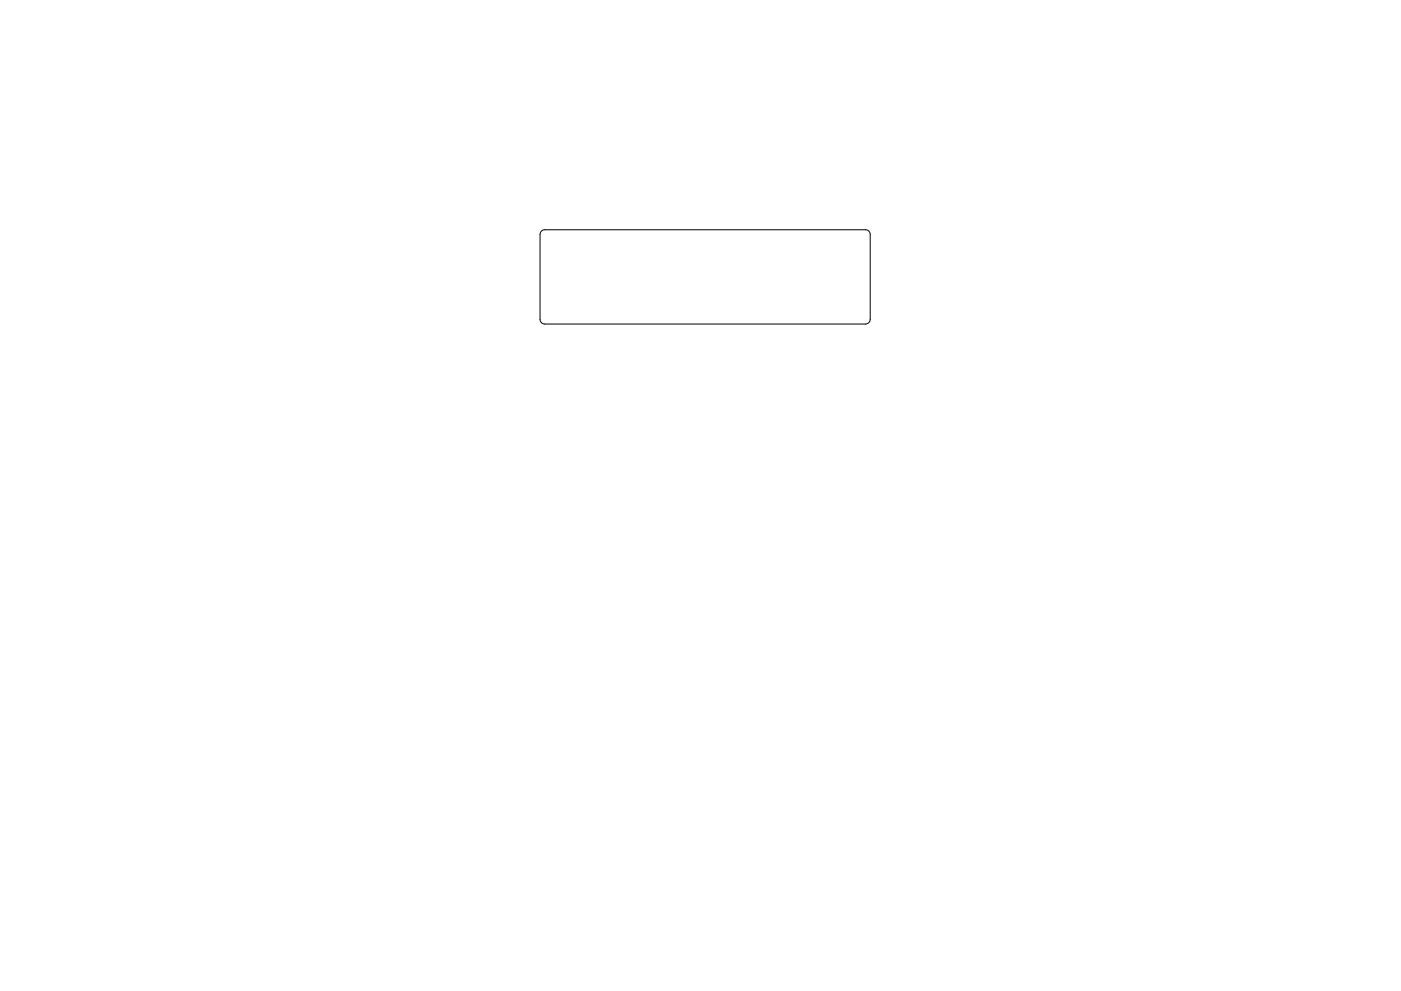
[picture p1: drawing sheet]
<svg xmlns="http://www.w3.org/2000/svg" width="297mm" height="210mm" viewBox="0 0 297 210" stroke-linecap="round" stroke-linejoin="round" font-family="sans-serif">
<path d="M114.8 49l.7-.3h68a1 1 0 0 1 1 1v18a1 1 0 0 1-1 1h-68a1 1 0 0 1-1-1v-18z" fill="none" stroke="#000" stroke-width=".21"/>
</svg>
